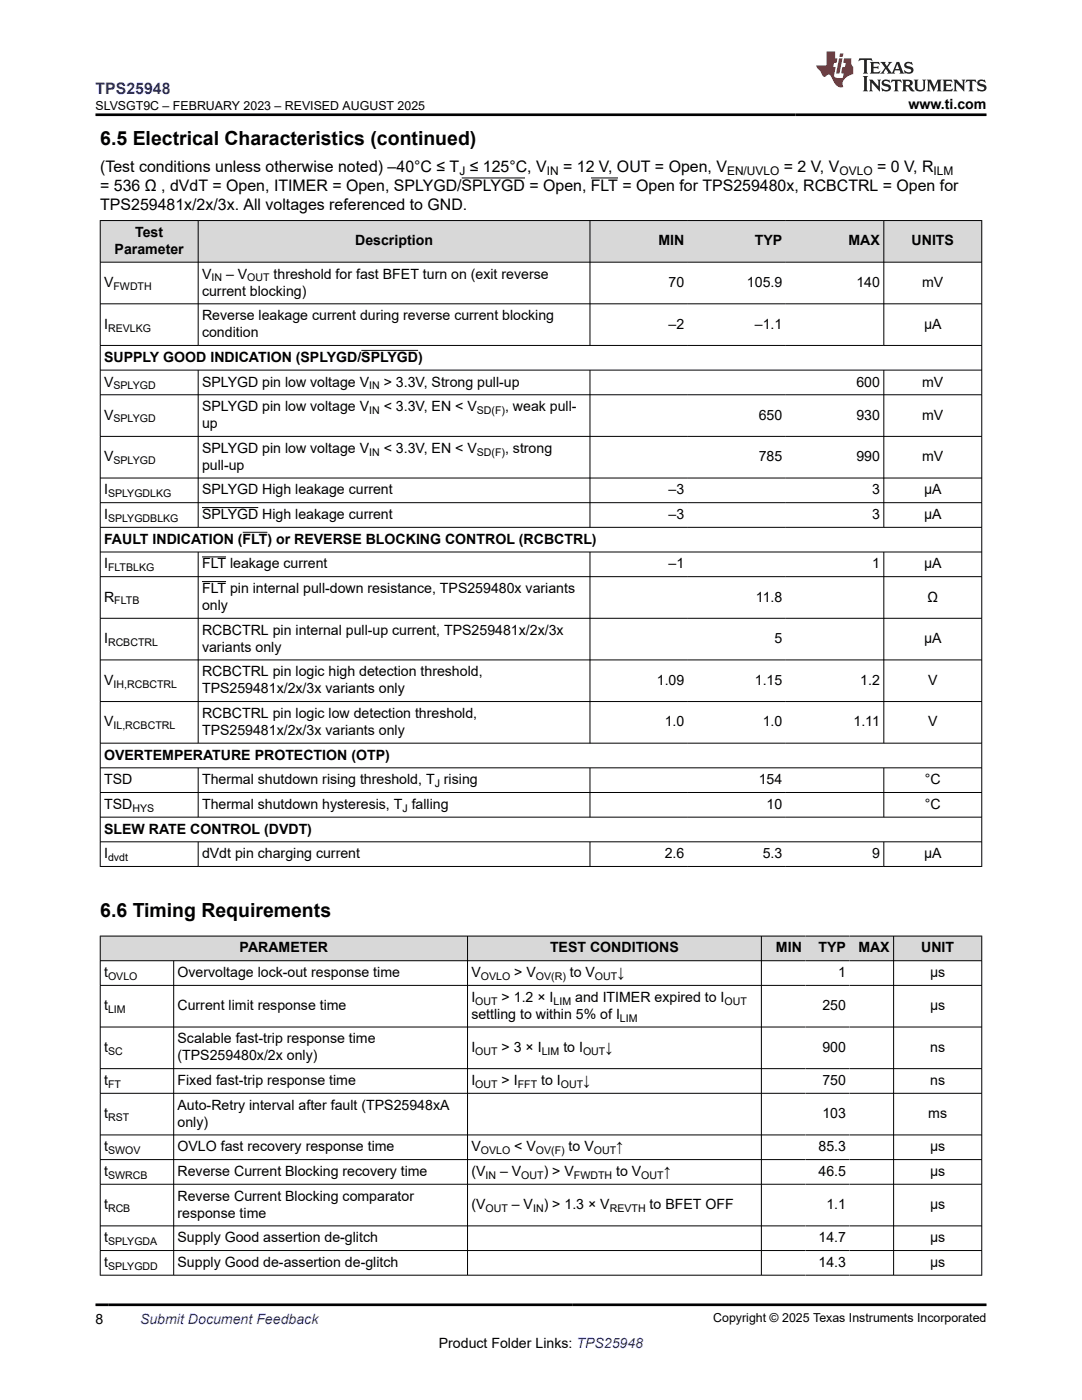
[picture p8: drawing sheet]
<svg xmlns="http://www.w3.org/2000/svg" width="216mm" height="279mm" viewBox="0 0 216 279" stroke-linecap="round" stroke-linejoin="round" font-family="sans-serif">
<defs><g id="words">
<g font-size="3.9">
<text x="20" y="28.8">6.5 Electrical Characteristics (continued)</text>
<text x="20" y="183.1">6.6 Timing Requirements</text>
</g>
<text font-size="3.2" fill="#00f" x="19" y="18.7">TPS25948</text>
<g font-size="3.2">
<text x="20" y="34.3">(Test conditions unless otherwise noted) –40°C ≤ T ≤ 125°C, V</text>
<text x="112.4" y="34.3">= 12 V, OUT = Open, V</text>
<text x="156.4" y="34.3">= 2 V, V</text>
<text x="175" y="34.3">= 0 V, R</text>
<text x="20" y="41.9">TPS259481x/2x/3x. All voltages referenced to GND.</text>
<text x="20" y="38.1">= 536 Ω , dVdT = Open, ITIMER = Open, SPLYGD/SPLYGD = Open, FLT = Open for TPS259480x, RCBCTRL = Open for</text>
</g>
<g font-size="2.8">
<text x="181.3" y="21.8">www.ti.com</text>
<text x="27" y="47.3">Test</text>
<text x="22.9" y="50.7">Parameter</text>
<text x="70.9" y="49">Description</text>
<text x="131.4" y="49">MIN</text>
<text x="150.6" y="49">TYP</text>
<text x="169.3" y="49">MAX</text>
<text x="181.9" y="49">UNITS</text>
<text x="20.8" y="57.3">V</text>
<text x="40.3" y="55.6">V</text>
<text x="40.3" y="59">current blocking)</text>
<text x="45.1" y="55.6">– V</text>
<text x="54.6" y="55.6">threshold for fast BFET turn on (exit reverse</text>
<text x="133.4" y="57.3">70</text>
<text x="149" y="57.3">105.9</text>
<text x="170.9" y="57.3">140</text>
<text x="184" y="57.3">mV</text>
<text x="20.8" y="65.6">I</text>
<text x="40.3" y="63.9">Reverse leakage current during reverse current blocking</text>
<text x="133.4" y="65.6">–2</text>
<text x="150.6" y="65.6">–1.1</text>
<text x="184.4" y="65.6">µA</text>
<text x="40.3" y="67.3">condition</text>
<text x="20.8" y="72.2">SUPPLY GOOD INDICATION (SPLYGD/SPLYGD)</text>
<text x="20.8" y="77.1">V</text>
<text x="40.3" y="77.1">SPLYGD pin low voltage V</text>
<text x="76.6" y="77.1">&gt; 3.3V, Strong pull-up</text>
<text x="170.9" y="77.1">600</text>
<text x="184" y="77.1">mV</text>
<text x="20.8" y="83.8">V</text>
<text x="40.3" y="82.1">SPLYGD pin low voltage V</text>
<text x="76.6" y="82.1">&lt; 3.3V, EN &lt; V</text>
<text x="100.8" y="82.1">, weak pull-</text>
<text x="151.4" y="83.8">650</text>
<text x="170.9" y="83.8">930</text>
<text x="184" y="83.8">mV</text>
<text x="40.3" y="85.4">up</text>
<text x="20.8" y="92.1">V</text>
<text x="40.3" y="90.4">SPLYGD pin low voltage V</text>
<text x="40.3" y="93.8">pull-up</text>
<text x="76.6" y="90.4">&lt; 3.3V, EN &lt; V</text>
<text x="100.8" y="90.4">, strong</text>
<text x="151.4" y="92.1">785</text>
<text x="170.9" y="92.1">990</text>
<text x="184" y="92.1">mV</text>
<text x="20.8" y="98.7">I</text>
<text x="40.3" y="98.7">SPLYGD High leakage current</text>
<text x="133.4" y="98.7">–3</text>
<text x="174" y="98.7">3</text>
<text x="184.4" y="98.7">µA</text>
<text x="20.8" y="103.6">I</text>
<text x="40.3" y="103.6">SPLYGD High leakage current</text>
<text x="133.4" y="103.6">–3</text>
<text x="174" y="103.6">3</text>
<text x="184.4" y="103.6">µA</text>
<text x="20.8" y="108.5">FAULT INDICATION (FLT) or REVERSE BLOCKING CONTROL (RCBCTRL)</text>
<text x="20.8" y="113.4">I</text>
<text x="40.3" y="113.4">FLT leakage current</text>
<text x="133.4" y="113.4">–1</text>
<text x="174" y="113.4">1</text>
<text x="184.4" y="113.4">µA</text>
<text x="40.3" y="118.4">FLT pin internal pull-down resistance, TPS259480x variants</text>
<text x="20.8" y="120.1">R</text>
<text x="40.3" y="121.7">only</text>
<text x="150.8" y="120.1">11.8</text>
<text x="185.1" y="120.1">Ω</text>
<text x="20.8" y="128.4">I</text>
<text x="40.3" y="126.7">RCBCTRL pin internal pull-up current, TPS259481x/2x/3x</text>
<text x="40.3" y="130.1">variants only</text>
<text x="154.5" y="128.4">5</text>
<text x="184.4" y="128.4">µA</text>
<text x="20.8" y="136.7">V</text>
<text x="40.3" y="135">RCBCTRL pin logic high detection threshold,</text>
<text x="131.1" y="136.7">1.09</text>
<text x="150.6" y="136.7">1.15</text>
<text x="171.7" y="136.7">1.2</text>
<text x="185.2" y="136.7">V</text>
<text x="40.3" y="138.4">TPS259481x/2x/3x variants only</text>
<text x="40.3" y="143.3">RCBCTRL pin logic low detection threshold,</text>
<text x="20.8" y="145">V</text>
<text x="40.3" y="146.7">TPS259481x/2x/3x variants only</text>
<text x="132.6" y="145">1.0</text>
<text x="152.2" y="145">1.0</text>
<text x="170.3" y="145">1.11</text>
<text x="185.2" y="145">V</text>
<text x="20.8" y="151.6">OVERTEMPERATURE PROTECTION (OTP)</text>
<text x="20.8" y="156.5">TSD</text>
<text x="20.8" y="161.4">TSD</text>
<text x="40.3" y="156.5">Thermal shutdown rising threshold, T rising</text>
<text x="40.3" y="161.4">Thermal shutdown hysteresis, T falling</text>
<text x="151.4" y="156.5">154</text>
<text x="153" y="161.4">10</text>
<text x="184.5" y="156.5">°C</text>
<text x="184.5" y="161.4">°C</text>
<text x="20.8" y="166.4">SLEW RATE CONTROL (DVDT)</text>
<text x="20.8" y="171.3">I</text>
<text x="40.3" y="171.3">dVdt pin charging current</text>
<text x="132.6" y="171.3">2.6</text>
<text x="152.2" y="171.3">5.3</text>
<text x="174" y="171.3">9</text>
<text x="184.4" y="171.3">µA</text>
<text x="47.8" y="190.1">PARAMETER</text>
<text x="109.8" y="190.1">TEST CONDITIONS</text>
<text x="154.8" y="190.1">MIN</text>
<text x="163.3" y="190.1">TYP</text>
<text x="171.3" y="190.1">MAX</text>
<text x="183.8" y="190.1">UNIT</text>
<text x="20.8" y="195">t</text>
<text x="35.4" y="195">Overvoltage lock-out response time</text>
<text x="94.1" y="195">V</text>
<text x="102.6" y="195">&gt; V</text>
<text x="113.7" y="195">to V</text>
<text x="123.2" y="195">↓</text>
<text x="167.2" y="195">1</text>
<text x="185.6" y="195">µs</text>
<text x="20.8" y="201.6">t</text>
<text x="35.4" y="201.6">Current limit response time</text>
<text x="94.1" y="203.3">settling to within 5% of I</text>
<text x="94.1" y="199.9">I</text>
<text x="100.1" y="199.9">&gt; 1.2 × I</text>
<text x="114.8" y="199.9">and ITIMER expired to I</text>
<text x="164.1" y="201.6">250</text>
<text x="185.6" y="201.6">µs</text>
<text x="20.8" y="209.9">t</text>
<text x="35.4" y="208.2">Scalable fast-trip response time</text>
<text x="94.1" y="209.9">I</text>
<text x="100.1" y="209.9">&gt; 3 × I</text>
<text x="112.4" y="209.9">to I</text>
<text x="120.8" y="209.9">↓</text>
<text x="164.1" y="209.9">900</text>
<text x="185.6" y="209.9">ns</text>
<text x="35.4" y="211.6">(TPS259480x/2x only)</text>
<text x="20.8" y="216.5">t</text>
<text x="35.4" y="216.5">Fixed fast-trip response time</text>
<text x="35.4" y="221.5">Auto-Retry interval after fault (TPS25948xA</text>
<text x="94.1" y="216.5">I</text>
<text x="100.1" y="216.5">&gt; I</text>
<text x="108" y="216.5">to I</text>
<text x="116.4" y="216.5">↓</text>
<text x="164.1" y="216.5">750</text>
<text x="185.6" y="216.5">ns</text>
<text x="20.8" y="223.2">t</text>
<text x="35.4" y="224.9">only)</text>
<text x="164.1" y="223.2">103</text>
<text x="185.2" y="223.2">ms</text>
<text x="20.8" y="229.8">t</text>
<text x="35.4" y="229.8">OVLO fast recovery response time</text>
<text x="94.1" y="229.8">V</text>
<text x="102.6" y="229.8">&lt; V</text>
<text x="113.5" y="229.8">to V</text>
<text x="123" y="229.8">↑</text>
<text x="163.3" y="229.8">85.3</text>
<text x="185.6" y="229.8">µs</text>
<text x="20.8" y="234.7">t</text>
<text x="35.4" y="234.7">Reverse Current Blocking recovery time</text>
<text x="35.4" y="239.6">Reverse Current Blocking comparator</text>
<text x="94.1" y="234.7">(V</text>
<text x="99.8" y="234.7">– V</text>
<text x="108.5" y="234.7">) &gt; V</text>
<text x="123" y="234.7">to V</text>
<text x="132.4" y="234.7">↑</text>
<text x="163.3" y="234.7">46.5</text>
<text x="185.6" y="234.7">µs</text>
<text x="20.8" y="241.3">t</text>
<text x="35.4" y="243">response time</text>
<text x="94.1" y="241.3">(V</text>
<text x="102.1" y="241.3">– V</text>
<text x="108.5" y="241.3">) &gt; 1.3 × V</text>
<text x="129.6" y="241.3">to BFET OFF</text>
<text x="164.9" y="241.3">1.1</text>
<text x="185.6" y="241.3">µs</text>
<text x="20.8" y="247.9">t</text>
<text x="35.4" y="247.9">Supply Good assertion de-glitch</text>
<text x="163.3" y="247.9">14.7</text>
<text x="185.6" y="247.9">µs</text>
<text x="20.8" y="252.8">t</text>
<text x="35.4" y="252.8">Supply Good de-assertion de-glitch</text>
<text x="163.3" y="252.8">14.3</text>
<text x="185.6" y="252.8">µs</text>
<text x="19" y="264.2">8</text>
<text x="87.6" y="269">Product Folder Links: TPS25948</text>
</g>
<text font-size="2.8" fill="#00f" x="27.9" y="264.2">Submit Document Feedback</text>
<g font-size="2.5">
<text x="19" y="21.9">SLVSGT9C – FEBRUARY 2023 – REVISED AUGUST 2025</text>
<text x="142.3" y="263.9">Copyright © 2025 Texas Instruments Incorporated</text>
</g>
<g font-size="2.4">
<text x="91.7" y="34.9">J</text>
<text x="109.1" y="34.9">IN</text>
<text x="145.1" y="34.9">EN/UVLO</text>
<text x="167.5" y="34.9">OVLO</text>
<text x="186.3" y="34.9">ILM</text>
</g>
<g font-size="2.1">
<text x="22.6" y="57.9">FWDTH</text>
<text x="42.2" y="56.2">IN</text>
<text x="49.3" y="56.2">OUT</text>
<text x="21.6" y="66.2">REVLKG</text>
<text x="22.6" y="77.7">SPLYGD</text>
<text x="73.7" y="77.7">IN</text>
<text x="73.7" y="82.6">IN</text>
<text x="95.1" y="82.6">SD(F)</text>
<text x="22.6" y="84.3">SPLYGD</text>
<text x="22.6" y="92.6">SPLYGD</text>
<text x="73.7" y="90.9">IN</text>
<text x="95.1" y="90.9">SD(F)</text>
<text x="21.6" y="99.2">SPLYGDLKG</text>
<text x="21.6" y="104.2">SPLYGDBLKG</text>
<text x="21.6" y="114">FLTBLKG</text>
<text x="22.8" y="120.6">FLTB</text>
<text x="21.6" y="128.9">RCBCTRL</text>
<text x="22.6" y="137.2">IH,RCBCTRL</text>
<text x="22.6" y="145.5">IL,RCBCTRL</text>
<text x="26.4" y="162">HYS</text>
<text x="80.3" y="162">J</text>
<text x="86.7" y="157.1">J</text>
<text x="21.6" y="171.8">dvdt</text>
<text x="21.6" y="195.6">OVLO</text>
<text x="95.9" y="195.6">OVLO</text>
<text x="106.9" y="195.6">OV(R)</text>
<text x="118.7" y="195.6">OUT</text>
<text x="21.6" y="202.2">LIM</text>
<text x="94.8" y="200.5">OUT</text>
<text x="110.5" y="200.5">LIM</text>
<text x="123.7" y="203.9">LIM</text>
<text x="144.6" y="200.5">OUT</text>
<text x="21.6" y="210.5">SC</text>
<text x="94.8" y="210.5">OUT</text>
<text x="108.1" y="210.5">LIM</text>
<text x="116.3" y="210.5">OUT</text>
<text x="21.6" y="217.1">FT</text>
<text x="94.8" y="217.1">OUT</text>
<text x="103.3" y="217.1">FFT</text>
<text x="111.9" y="217.1">OUT</text>
<text x="21.6" y="223.7">RST</text>
<text x="21.6" y="230.3">SWOV</text>
<text x="95.9" y="230.3">OVLO</text>
<text x="106.9" y="230.3">OV(F)</text>
<text x="118.5" y="230.3">OUT</text>
<text x="21.6" y="235.3">SWRCB</text>
<text x="96.9" y="235.3">IN</text>
<text x="104" y="235.3">OUT</text>
<text x="114.5" y="235.3">FWDTH</text>
<text x="128" y="235.3">OUT</text>
<text x="21.6" y="241.9">RCB</text>
<text x="96.9" y="241.9">OUT</text>
<text x="106.4" y="241.9">IN</text>
<text x="121.7" y="241.9">REVTH</text>
<text x="21.6" y="248.5">SPLYGDA</text>
<text x="21.6" y="253.4">SPLYGDD</text>
</g>
</g></defs>
<g fill="#d8d8d8">
<path d="M20 44h175.9v8.3h-175.9z" fill-rule="evenodd"/>
<path d="M20.1 44.1h19.4v8.2h-19.4z" fill-rule="evenodd"/>
<path d="M39.6 44.1h78.1v8.2h-78.1z" fill-rule="evenodd"/>
<path d="M117.8 44.1h19.5v8.2h-19.5z" fill-rule="evenodd"/>
<path d="M137.3 44.1h19.5v8.2h-19.5z" fill-rule="evenodd"/>
<path d="M156.8 44.1h19.5v8.2h-19.5z" fill-rule="evenodd"/>
<path d="M176.4 44.1h19.4v8.2h-19.4z" fill-rule="evenodd"/>
</g>
<g fill="none" stroke="#000" stroke-width=".2">
<path d="M92.1 35.5h12.7M117.9 35.5h5.4M19.9 44h176.1M19.9 52.3h176.1M20 44v129M39.5 44v25M117.7 44v25M176.4 44v25M195.9 44v129M19.9 60.6h176.1M19.9 68.9h176.1M19.9 73.9h176.1"/>
<path d="M19.9 78.8h176.1M39.5 73.9v31.4M72.1 69.9h11.3M117.7 73.9v31.4M176.4 73.9v31.4M19.9 87.1h176.1M19.9 95.4h176.1M19.9 100.3h176.1M19.9 105.2h176.1M19.9 110.2h176.1M19.9 115.1h176.1M39.5 110.2v38.2"/>
<path d="M40.3 101.3h11.3M40.3 111.1h4.8M40.3 116.1h4.8M48.4 106.2h5M117.7 110.2v38.2M176.4 110.2v38.2M19.9 123.4h176.1M19.9 131.7h176.1M19.9 140h176.1M19.9 148.3h176.1M19.9 153.2h176.1M19.9 158.2h176.1"/>
<path d="M39.5 153.2v9.9M117.7 153.2v9.9M176.4 153.2v9.9M19.9 163.1h176.1M19.9 168h176.1M19.9 172.9h176.1M39.5 168v5M117.7 168v5M176.4 168v5"/>
</g>
<g fill="#d8d8d8">
<path d="M20 186.8h175.9v4.9h-175.9z" fill-rule="evenodd"/>
<path d="M20.1 186.9h73.1v4.8h-73.1z" fill-rule="evenodd"/>
<path d="M93.4 186.9h58.5v4.8h-58.5z" fill-rule="evenodd"/>
<path d="M152 186.9h8.7v4.8h-8.7z" fill-rule="evenodd"/>
<path d="M160.7 186.9h8.8v4.8h-8.8z" fill-rule="evenodd"/>
<path d="M169.5 186.9h8.7v4.8h-8.7z" fill-rule="evenodd"/>
<path d="M178.4 186.9h17.4v4.8h-17.4z" fill-rule="evenodd"/>
</g>
<g fill="none" stroke="#000" stroke-width=".2">
<path d="M19.9 186.8h176.1M19.9 191.7h176.1M19.9 196.7h176.1M20 186.8v67.8M34.7 191.7v62.9M93.3 186.8v67.8M151.9 186.8v67.8M178.3 186.8v67.8M195.9 186.8v67.8M19.9 205h176.1M19.9 213.3h176.1M19.9 218.2h176.1"/>
<path d="M19.9 226.5h176.1M19.9 231.4h176.1M19.9 236.3h176.1M19.9 244.7h176.1M19.9 249.6h176.1M19.9 254.5h176.1"/>
</g>
<path d="M171.5 11.6l-.2 .6 .5-.2h.6v.1v2.2l-.2 .4h1l-.2-.4v-2.2v-.1h.5l.6 .2-.2-.6zM173.6 12.4l.2 .3v1.6l-.2 .4h1.9l.1-.6a1.08 1.08 0 0 1-1.3 .2v-.7h.6l.4 .2v-.7l-.4 .2h-.6v-.5l.2-.2a1 1 0 0 1 1 .3l-.1-.5zM175.7 12.4l.9 1.1-1 1.2h.9l-.2-.2 .5-.8 .4 .8-.2 .2h1.6l-.2-.2 .2-.5h.9l.1 .5-.1 .2h.9l-.2-.4-.8-1.9h-.5l-.9 2.1-.9-1.1 .9-1h-.8l.2 .2-.4 .6-.4-.6 .2-.2zM179 12.8l.4 1h-.7zM180.7 12.5a.65 .65 0 0 0-.2 .7 .65 .65 0 0 0 .6 .5l.6 .1 .1 .3a.79 .79 0 0 1-.7 .4 .79 .79 0 0 1-.7-.5l.1 .7 .2-.1a.93 .93 0 0 0 1.1 0 .93 .93 0 0 0 .4-.9 1.46 1.46 0 0 0-1.2-.6l-.1-.3a1.09 1.09 0 0 1 1.2 .2l-.2-.6-.1 .1-.5-.2zM172.2 15.2l.2 .4v2.2l-.2 .4h1l-.2-.4v-2.2l.2-.4zM173.4 15.9l.2 .4v1.5l-.2 .4h.8l-.3-.4 .1-1.3 1.6 1.8v-2l.2-.4h-.7l.1 .2 .1 1.1-1.2-1.3zM176.2 16a.65 .65 0 0 0-.2 .8 .65 .65 0 0 0 .6 .4l.6 .2 .1 .2a.79 .79 0 0 1-.7 .4 .79 .79 0 0 1-.7-.5l.1 .7 .2-.1a.93 .93 0 0 0 1.1 .1 .93 .93 0 0 0 .4-1 1.46 1.46 0 0 0-1.2-.5l-.1-.4a1.09 1.09 0 0 1 1.2 .2l-.1-.6-.2 .1-.5-.1zM177.9 15.9l-.1 .6a.63 .63 0 0 1 .8-.3v1.6l-.3 .4h1l-.2-.4v-1.6a.66 .66 0 0 1 .8 .3l-.1-.6zM180 15.9l.2 .4v1.5l-.2 .4h1l-.2-.2-.1-.7h.5l.1 .2a.79 .79 0 0 0 1.2 .6l-1-.9a.61 .61 0 0 0 .6-.6 .61 .61 0 0 0-.5-.7zM180.8 16.2h.1a.47 .47 0 0 1 .5 .1 .47 .47 0 0 1 .1 .5l-.1 .1-.7 .1zM182.3 15.9l.2 .2a2.27 2.27 0 0 0 .4 2 1.04 1.04 0 0 0 1.7-.7v-1.3l.2-.2h-.8l.2 .4v1.1a.6 .6 0 0 1-.6 .6 .6 .6 0 0 1-.6-.6v-1.1l.3-.4zM184.9 15.9l.2 .4v1.5l-.2 .4h.8l-.3-.4v-1.4l.9 1.9 .9-1.9v1.4l-.3 .4h1l-.2-.4v-1.5l.2-.4h-.8l-.7 1.5-.6-1.5zM188.1 15.9l.2 .4v1.5l-.2 .4h1.9l.1-.6a1.09 1.09 0 0 1-1.3 .2v-.7h.6l.4 .2v-.6l-.4 .2h-.6v-.6l.2-.1a1.01 1.01 0 0 1 1 .3l-.1-.6zM190.2 15.9l.3 .4v1.5l-.3 .4h.8l-.2-.4v-1.3l1.6 1.8v-2l.2-.4h-.7l.2 .2v1.1l-1.2-1.3zM192.8 15.9l-.1 .6a.63 .63 0 0 1 .8-.3v1.6l-.3 .4h1l-.2-.4v-1.6a.66 .66 0 0 1 .8 .3l-.1-.6zM195.2 16a.65 .65 0 0 0-.2 .8 .65 .65 0 0 0 .6 .4l.6 .2 .2 .2a.79 .79 0 0 1-.7 .4 .79 .79 0 0 1-.7-.5l.1 .7 .2-.1a.93 .93 0 0 0 1 .1 .93 .93 0 0 0 .5-1 1.46 1.46 0 0 0-1.3-.5v-.4a1.09 1.09 0 0 1 1.2 .2l-.2-.6-.2 .1-.5-.1z" fill="#231f20"/>
<path d="M164.9 10.3v2.7h-2l.1 .4 .8 1a.95 .95 0 0 0 1 .9 .59 .59 0 0 1 .5-.4 .59 .59 0 0 1 .5 .3l.4 .8a1.59 1.59 0 0 0 2.1 1.4 1.61 1.61 0 0 1 1-2.3l1-.3-.1-1.5a1.59 1.59 0 0 1-.3-1.7h-1.5l-.2 .9h.6l-.2 .9h-.5l-.2 .9v.3l.4 .1-.1 .9h-.7a.73 .73 0 0 1-1-.7l.3-1.5h-.5l.1-.9h.5l.2-.9h-.5v-1.3zM167.4 11.6l-.6 3.1h.7l.6-3.1zM167.6 10.7l-.1 .6h.7l.1-.6z" fill="#ed1c24"/>
<path d="M19 22.9h177.8M19 260.4h177.8" fill="none" stroke="#000" stroke-width=".53"/>
<use href="#words"/>
</svg>
